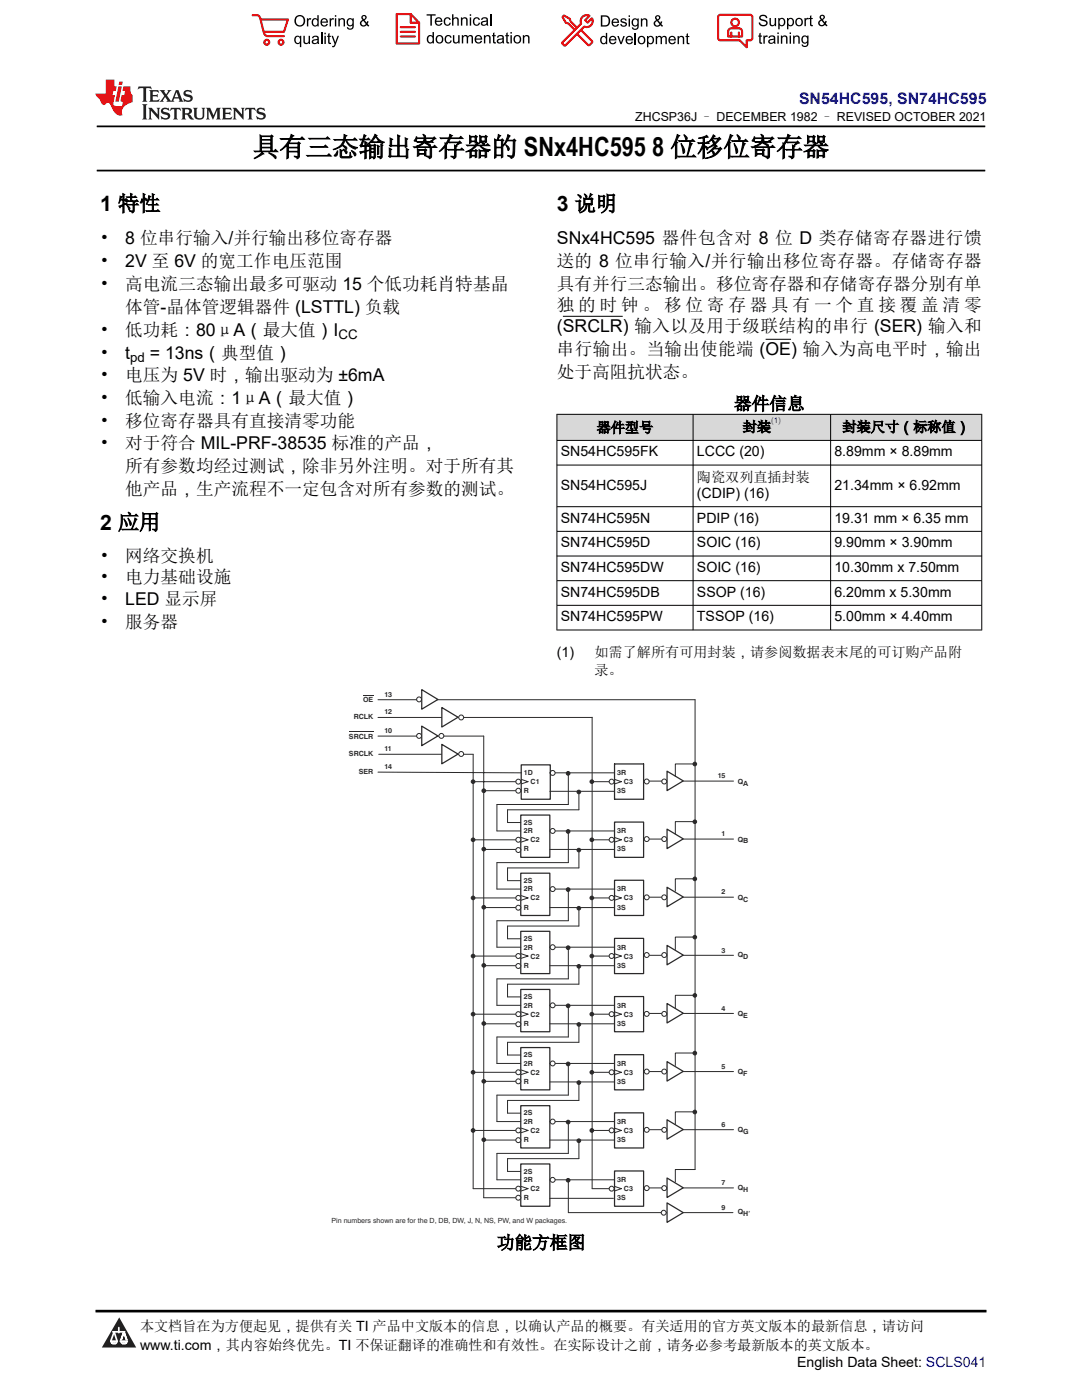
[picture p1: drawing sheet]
<svg xmlns="http://www.w3.org/2000/svg" width="216mm" height="279mm" viewBox="0 0 216 279" stroke-linecap="round" stroke-linejoin="round" font-family="sans-serif">
<defs><g id="words">
<text font-size="5.3" x="50.4" y="31.2">具有三态输出寄存器的 SNx4HC595 8 位移位寄存器</text>
<g font-size="4.2">
<text x="20" y="42.1">1 特性</text>
<text x="111.1" y="42.1">3 说明</text>
<text x="20" y="105.7">2 应用</text>
</g>
<g font-size="3.5">
<text x="20" y="48.6">•</text>
<text x="20" y="53.2">•</text>
<text x="25" y="48.6">8 位串行输入/并行输出移位寄存器</text>
<text x="25" y="53.2">2V 至 6V 的宽工作电压范围</text>
<text x="111.1" y="48.6">SNx4HC595 器件包含对 8 位 D 类存储寄存器进行馈</text>
<text x="111.1" y="53.2">送的 8 位串行输入/并行输出移位寄存器。存储寄存器</text>
<text x="20" y="57.8">•</text>
<text x="25" y="57.8">高电流三态输出最多可驱动 15 个低功耗肖特基晶</text>
<text x="111.1" y="57.8">具有并行三态输出。移位寄存器和存储寄存器分别有单</text>
<text x="25" y="62.4">体管-晶体管逻辑器件 (LSTTL) 负载</text>
<text x="111.1" y="62">独 的 时 钟 。 移 位 寄 存 器 具 有 一 个 直 接 覆 盖 清 零</text>
<text x="20" y="67">•</text>
<text x="20" y="71.5">•</text>
<text x="25" y="67">低功耗：80μA（最大值）I</text>
<text x="25" y="71.5">t</text>
<text x="29.9" y="71.5">= 13ns（典型值）</text>
<text x="111.1" y="70.8">串行输出。当输出使能端 (OE) 输入为高电平时，输出</text>
<text x="111.1" y="66.3">(SRCLR) 输入以及用于级联结构的串行 (SER) 输入和</text>
<text x="20" y="76.1">•</text>
<text x="25" y="76.1">电压为 5V 时，输出驱动为 ±6mA</text>
<text x="111.1" y="75.4">处于高阻抗状态。</text>
<text x="20" y="80.7">•</text>
<text x="25" y="80.7">低输入电流：1μA（最大值）</text>
<text x="146.5" y="81.8">器件信息</text>
<text x="20" y="85.3">•</text>
<text x="20" y="89.5">•</text>
<text x="25" y="85.3">移位寄存器具有直接清零功能</text>
<text x="25" y="89.5">对于符合 MIL-PRF-38535 标准的产品，</text>
<text x="25" y="94.1">所有参数均经过测试，除非另外注明。对于所有其</text>
<text x="25" y="98.7">他产品，生产流程不一定包含对所有参数的测试。</text>
<text x="20" y="112.2">•</text>
<text x="25" y="112.2">网络交换机</text>
<text x="20" y="116.4">•</text>
<text x="25" y="116.4">电力基础设施</text>
<text x="20" y="120.7">•</text>
<text x="20" y="125.3">•</text>
<text x="25" y="120.7">LED 显示屏</text>
<text x="25" y="125.3">服务器</text>
<text x="99.1" y="249.2">功能方框图</text>
</g>
<text font-size="3.2" fill="#00f" x="159.4" y="20.8">SN54HC595, SN74HC595</text>
<g font-size="2.8">
<text x="119.1" y="86.3">器件型号</text>
<text x="148.2" y="86.2">封装</text>
<text x="168.1" y="86.2">封装尺寸（标称值）</text>
<text x="111.9" y="91.1">SN54HC595FK</text>
<text x="139.1" y="91.1">LCCC (20)</text>
<text x="166.5" y="91.1">8.89mm × 8.89mm</text>
<text x="111.9" y="97.7">SN54HC595J</text>
<text x="139.1" y="96.3">陶瓷双列直插封装</text>
<text x="139.1" y="99.4">(CDIP) (16)</text>
<text x="166.5" y="97.7">21.34mm × 6.92mm</text>
<text x="111.9" y="104.3">SN74HC595N</text>
<text x="139.1" y="104.3">PDIP (16)</text>
<text x="166.5" y="104.3">19.31 mm × 6.35 mm</text>
<text x="111.9" y="109.2">SN74HC595D</text>
<text x="139.1" y="109.2">SOIC (16)</text>
<text x="166.5" y="109.2">9.90mm × 3.90mm</text>
<text x="111.9" y="114.2">SN74HC595DW</text>
<text x="111.9" y="119.1">SN74HC595DB</text>
<text x="139.1" y="114.2">SOIC (16)</text>
<text x="139.1" y="119.1">SSOP (16)</text>
<text x="166.5" y="114.2">10.30mm x 7.50mm</text>
<text x="166.5" y="119.1">6.20mm x 5.30mm</text>
<text x="111.9" y="124">SN74HC595PW</text>
<text x="139.1" y="124">TSSOP (16)</text>
<text x="166.5" y="124">5.00mm × 4.40mm</text>
<text x="111.1" y="131.1">(1)</text>
<text x="118.6" y="131.1">如需了解所有可用封装，请参阅数据表末尾的可订购产品附</text>
<text x="118.6" y="134.8">录。</text>
<text x="27.9" y="265.7">本文档旨在为方便起见，提供有关 TI 产品中文版本的信息，以确认产品的概要。有关适用的官方英文版本的最新信息，请访问</text>
<text x="27.9" y="269.4">www.ti.com，其内容始终优先。TI 不保证翻译的准确性和有效性。在实际设计之前，请务必参考最新版本的英文版本。</text>
<text x="159" y="272.8">English Data Sheet: SCLS041</text>
</g>
<g font-size="2.6">
<text x="67.5" y="67.7">CC</text>
<text x="26" y="72.3">pd</text>
</g>
<text font-size="2.5" x="126.8" y="24.2">ZHCSP36J – DECEMBER 1982 – REVISED OCTOBER 2021</text>
<text font-size="1.6" fill="#00f" x="153.9" y="84.5">(1)</text>
<g font-size="1.4" fill="#2b292a">
<text x="70.6" y="143.5">RCLK</text>
<text x="72.5" y="140.2">OE</text>
<text x="76.7" y="139.1">13</text>
<text x="76.7" y="142.6">12</text>
<text x="69.6" y="147.4">SRCLR</text>
<text x="76.7" y="146.3">10</text>
<text x="76.7" y="149.9">11</text>
<text x="69.6" y="150.9">SRCLK</text>
<text x="71.6" y="154.5">SER</text>
<text x="76.7" y="153.5">14</text>
<text x="104.5" y="154.7">1D</text>
<text x="123.1" y="154.7">3R</text>
<text x="143.2" y="155.3">15</text>
<text x="104.5" y="158.3">R</text>
<text x="105.9" y="156.5">C1</text>
<text x="123.1" y="158.3">3S</text>
<text x="124.5" y="156.5">C3</text>
<text x="147.2" y="156.4">QA</text>
<text x="104.5" y="166.3">2R</text>
<text x="104.5" y="164.6">2S</text>
<text x="123.1" y="166.3">3R</text>
<text x="144" y="166.9">1</text>
<text x="147.2" y="168">QB</text>
<text x="104.5" y="169.9">R</text>
<text x="105.9" y="168.1">C2</text>
<text x="123.1" y="169.9">3S</text>
<text x="124.5" y="168.1">C3</text>
<text x="104.5" y="177.9">2R</text>
<text x="104.5" y="176.2">2S</text>
<text x="105.9" y="179.7">C2</text>
<text x="123.1" y="177.9">3R</text>
<text x="124.5" y="179.7">C3</text>
<text x="144" y="178.5">2</text>
<text x="147.2" y="179.7">QC</text>
<text x="104.5" y="181.5">R</text>
<text x="123.1" y="181.5">3S</text>
<text x="104.5" y="189.5">2R</text>
<text x="104.5" y="187.8">2S</text>
<text x="105.9" y="191.3">C2</text>
<text x="123.1" y="189.5">3R</text>
<text x="124.5" y="191.3">C3</text>
<text x="144" y="190.1">3</text>
<text x="147.2" y="191.1">QD</text>
<text x="104.5" y="193.1">R</text>
<text x="123.1" y="193.1">3S</text>
<text x="104.5" y="201.1">2R</text>
<text x="104.5" y="199.4">2S</text>
<text x="105.9" y="202.9">C2</text>
<text x="123.1" y="201.1">3R</text>
<text x="124.5" y="202.9">C3</text>
<text x="144" y="201.7">4</text>
<text x="147.2" y="202.8">QE</text>
<text x="104.5" y="204.7">R</text>
<text x="123.1" y="204.7">3S</text>
<text x="104.5" y="212.7">2R</text>
<text x="104.5" y="211">2S</text>
<text x="105.9" y="214.5">C2</text>
<text x="123.1" y="212.7">3R</text>
<text x="124.5" y="214.5">C3</text>
<text x="144" y="213.3">5</text>
<text x="147.2" y="214.3">QF</text>
<text x="104.5" y="216.3">R</text>
<text x="123.1" y="216.3">3S</text>
<text x="104.5" y="224.3">2R</text>
<text x="104.5" y="227.9">R</text>
<text x="104.5" y="222.6">2S</text>
<text x="105.9" y="226.1">C2</text>
<text x="123.1" y="224.3">3R</text>
<text x="123.1" y="227.9">3S</text>
<text x="124.5" y="226.1">C3</text>
<text x="144" y="224.9">6</text>
<text x="147.2" y="226">QG</text>
<text x="104.5" y="235.9">2R</text>
<text x="104.5" y="239.5">R</text>
<text x="104.5" y="234.2">2S</text>
<text x="105.9" y="237.7">C2</text>
<text x="123.1" y="235.9">3R</text>
<text x="123.1" y="239.5">3S</text>
<text x="124.5" y="237.7">C3</text>
<text x="144" y="236.5">7</text>
<text x="147.2" y="237.6">QH</text>
<text x="66.2" y="244">Pin numbers shown are for the D, DB, DW, J, N, NS, PW, and W packages.</text>
<text x="144" y="241.5">9</text>
<text x="147.2" y="242.3">QH′</text>
</g>
</g></defs>
<path d="M19.3 25.2h177.3M19.3 34h177.3" fill="none" stroke="#000" stroke-width=".35"/>
<path d="M112.3 63.1h12M152.8 67.7h5" fill="none" stroke="#000" stroke-width=".2"/>
<g fill="#d8d8d8">
<path d="M111.1 82.7h84.8v5.2h-84.8z" fill-rule="evenodd"/>
<path d="M111.2 82.8h27v5h-27z" fill-rule="evenodd"/>
<path d="M138.4 82.8h27.3v5h-27.3z" fill-rule="evenodd"/>
<path d="M165.8 82.8h30v5h-30z" fill-rule="evenodd"/>
</g>
<g fill="none" stroke="#000" stroke-width=".2">
<path d="M111.1 82.7h84.9M111.1 87.9h84.9M111.1 92.8h84.9M111.1 82.6v43.2M138.3 82.6v43.2M165.7 82.6v43.2M195.9 82.6v43.2M111.1 101.1h84.9M111.1 106h84.9M111.1 111h84.9M111.1 115.9h84.9M111.1 120.8h84.9"/>
<path d="M111.1 125.7h84.9"/>
</g>
<path d="M75.4 139.6h63.3M109.7 154.2h12.9" fill="none" stroke="#2b292a" stroke-width=".2"/>
<path d="M84.2 137.6l3.2 2-3.2 1.9z" fill="#fff"/>
<path d="M84.2 137.6l3.2 2-3.2 1.9z" fill="none" stroke="#2b292a" stroke-width=".25"/>
<circle cx="83.6" cy="139.6" r=".49" fill="#fff"/>
<g fill="none" stroke="#2b292a" stroke-width=".2">
<path d="M75.4 143.2h42.8"/>
<circle cx="83.6" cy="139.6" r=".49"/>
</g>
<path d="M88.2 141.2l3.2 1.9-3.2 2z" fill="#fff"/>
<path d="M88.2 141.2l3.2 1.9-3.2 2z" fill="none" stroke="#2b292a" stroke-width=".25"/>
<circle cx="110.3" cy="154.3" r=".49" fill="#fff"/>
<g fill="none" stroke="#2b292a" stroke-width=".2">
<path d="M75.4 146.9h21.1"/>
<circle cx="110.3" cy="154.3" r=".49"/>
</g>
<path d="M84.2 144.9l3.2 2-3.2 1.9z" fill="#fff"/>
<path d="M84.2 144.9l3.2 2-3.2 1.9z" fill="none" stroke="#2b292a" stroke-width=".25"/>
<circle cx="83.6" cy="146.9" r=".49" fill="#fff"/>
<g fill="none" stroke="#2b292a" stroke-width=".2">
<path d="M75.6 150.5h18.8"/>
<circle cx="83.6" cy="146.9" r=".49"/>
</g>
<path d="M88.2 148.6l3.2 1.9-3.2 1.9z" fill="#fff"/>
<path d="M88.2 148.6l3.2 1.9-3.2 1.9zM104 152.6h5.8v6.9h-5.8zM122.6 152.5h5.8v7h-5.8z" fill="none" stroke="#2b292a" stroke-width=".25"/>
<g fill="none" stroke="#2b292a" stroke-width=".2">
<path d="M138.7 139.6v93.8M75.4 154.1l28.6 .1M94.4 156h9.5M94.4 150.5v86.7M96.5 157.8h7.5M96.5 146.9v92.1M104 155.5l1.4 .5-1.4 .5M109.7 157.9h12.9M113.4 154.2v6.4M115.5 158.4v3.2M118.2 156h4.4M118.2 143.1v94.1"/>
<path d="M122.6 155.5l1.4 .5-1.4 .5"/>
</g>
<circle cx="113.4" cy="154.3" r=".37" fill="#2b292a"/>
<circle cx="113.4" cy="154.3" r=".37" fill="none" stroke="#2b292a" stroke-width=".2"/>
<circle cx="115.5" cy="158.1" r=".37" fill="#2b292a"/>
<g fill="none" stroke="#2b292a" stroke-width=".2">
<path d="M94.4 167.6h9.5M96.5 169.5h7.4M99.2 165.8h4.7M99.2 160.6h14.2M101.3 161.6h14.2M104 167.1l1.4 .5-1.4 .5M109.7 165.8h12.9M109.7 169.5h12.9M113.4 165.8v6.4M115.5 170v3.2M118.2 167.6h4.4M122.6 167.1l1.4 .5-1.4 .5"/>
<circle cx="115.5" cy="158.1" r=".37"/>
</g>
<path d="M122.6 164.1h5.8v7h-5.8z" fill="none" stroke="#2b292a" stroke-width=".25"/>
<circle cx="113.4" cy="165.9" r=".37" fill="#2b292a"/>
<circle cx="113.4" cy="165.9" r=".37" fill="none" stroke="#2b292a" stroke-width=".2"/>
<circle cx="115.5" cy="169.7" r=".37" fill="#2b292a"/>
<g fill="none" stroke="#2b292a" stroke-width=".2">
<path d="M99.2 160.6v5.2M101.3 161.6v2.6"/>
<circle cx="115.5" cy="169.7" r=".37"/>
</g>
<path d="M103.9 162.7h5.8v8.4h-5.8z" fill="none" stroke="#2b292a" stroke-width=".25"/>
<circle cx="94.4" cy="156" r=".37" fill="#2b292a"/>
<circle cx="94.4" cy="156" r=".37" fill="none" stroke="#2b292a" stroke-width=".2"/>
<circle cx="96.5" cy="157.8" r=".37" fill="#2b292a"/>
<circle cx="96.5" cy="157.8" r=".37" fill="none" stroke="#2b292a" stroke-width=".2"/>
<circle cx="118.1" cy="156" r=".37" fill="#2b292a"/>
<circle cx="118.1" cy="156" r=".37" fill="none" stroke="#2b292a" stroke-width=".2"/>
<circle cx="118.1" cy="167.6" r=".37" fill="#2b292a"/>
<g fill="none" stroke="#2b292a" stroke-width=".2">
<path d="M101.3 164.2h2.6"/>
<circle cx="118.1" cy="167.6" r=".37"/>
</g>
<circle cx="94.4" cy="167.6" r=".37" fill="#2b292a"/>
<circle cx="94.4" cy="167.6" r=".37" fill="none" stroke="#2b292a" stroke-width=".2"/>
<circle cx="96.5" cy="169.5" r=".37" fill="#2b292a"/>
<g fill="none" stroke="#2b292a" stroke-width=".2">
<path d="M128.4 155.9h18"/>
<circle cx="96.5" cy="169.5" r=".37"/>
</g>
<path d="M133.1 153.9l3.2 1.9-3.2 2z" fill="#fff"/>
<path d="M133.1 153.9l3.2 1.9-3.2 2z" fill="none" stroke="#2b292a" stroke-width=".25"/>
<path d="M128.4 167.5h18" fill="none" stroke="#2b292a" stroke-width=".2"/>
<path d="M133.1 165.5l3.2 1.9-3.2 2z" fill="#fff"/>
<path d="M133.1 165.5l3.2 1.9-3.2 2z" fill="none" stroke="#2b292a" stroke-width=".25"/>
<circle cx="110.3" cy="165.8" r=".49" fill="#fff"/>
<g fill="none" stroke="#2b292a" stroke-width=".2">
<path d="M94.4 179.2h9.5M99.2 177.4h4.7M99.2 172.2h14.2M101.3 173.2h14.2M104 178.7l1.4 .5-1.4 .5M109.7 177.4h12.9M113.4 177.4v6.4M118.2 179.2h4.4M122.6 178.7l1.4 .5-1.4 .5M96.5 181.1h7.4M109.7 181.1h12.9M115.5 181.6v3.2"/>
<circle cx="110.3" cy="165.8" r=".49"/>
</g>
<path d="M122.6 175.7h5.8v7h-5.8z" fill="none" stroke="#2b292a" stroke-width=".25"/>
<circle cx="113.4" cy="177.5" r=".37" fill="#2b292a"/>
<circle cx="113.4" cy="177.5" r=".37" fill="none" stroke="#2b292a" stroke-width=".2"/>
<circle cx="115.5" cy="181.3" r=".37" fill="#2b292a"/>
<g fill="none" stroke="#2b292a" stroke-width=".2">
<path d="M99.2 172.2v5.2M101.3 173.2v2.6"/>
<circle cx="115.5" cy="181.3" r=".37"/>
</g>
<path d="M103.9 174.3h5.8v8.4h-5.8z" fill="none" stroke="#2b292a" stroke-width=".25"/>
<circle cx="118.1" cy="179.2" r=".37" fill="#2b292a"/>
<g fill="none" stroke="#2b292a" stroke-width=".2">
<path d="M101.3 175.8h2.6"/>
<circle cx="118.1" cy="179.2" r=".37"/>
</g>
<circle cx="94.4" cy="179.2" r=".37" fill="#2b292a"/>
<circle cx="94.4" cy="179.2" r=".37" fill="none" stroke="#2b292a" stroke-width=".2"/>
<circle cx="96.5" cy="181.1" r=".37" fill="#2b292a"/>
<g fill="none" stroke="#2b292a" stroke-width=".2">
<path d="M128.4 179.1h18"/>
<circle cx="96.5" cy="181.1" r=".37"/>
</g>
<path d="M133.1 177.1l3.2 1.9-3.2 2z" fill="#fff"/>
<path d="M133.1 177.1l3.2 1.9-3.2 2z" fill="none" stroke="#2b292a" stroke-width=".25"/>
<circle cx="110.3" cy="177.4" r=".49" fill="#fff"/>
<g fill="none" stroke="#2b292a" stroke-width=".2">
<path d="M94.4 190.8h9.5M96.5 192.7h7.4M99.2 189h4.7M99.2 183.8h14.2M101.3 184.8h14.2M104 190.3l1.4 .5-1.4 .5M109.7 189h12.9M109.7 192.7h12.9M113.4 189v6.4M115.5 193.2v3.2M118.2 190.8h4.4M122.6 190.3l1.4 .5-1.4 .5"/>
<circle cx="110.3" cy="177.4" r=".49"/>
</g>
<path d="M122.6 187.3h5.8v7h-5.8z" fill="none" stroke="#2b292a" stroke-width=".25"/>
<circle cx="113.4" cy="189.1" r=".37" fill="#2b292a"/>
<circle cx="113.4" cy="189.1" r=".37" fill="none" stroke="#2b292a" stroke-width=".2"/>
<circle cx="115.5" cy="192.9" r=".37" fill="#2b292a"/>
<g fill="none" stroke="#2b292a" stroke-width=".2">
<path d="M99.2 183.8v5.2M101.3 184.8v2.6"/>
<circle cx="115.5" cy="192.9" r=".37"/>
</g>
<path d="M103.9 185.9h5.8v8.4h-5.8z" fill="none" stroke="#2b292a" stroke-width=".25"/>
<circle cx="118.1" cy="190.8" r=".37" fill="#2b292a"/>
<g fill="none" stroke="#2b292a" stroke-width=".2">
<path d="M101.3 187.4h2.6"/>
<circle cx="118.1" cy="190.8" r=".37"/>
</g>
<circle cx="94.4" cy="190.8" r=".37" fill="#2b292a"/>
<circle cx="94.4" cy="190.8" r=".37" fill="none" stroke="#2b292a" stroke-width=".2"/>
<circle cx="96.5" cy="192.7" r=".37" fill="#2b292a"/>
<g fill="none" stroke="#2b292a" stroke-width=".2">
<path d="M128.4 190.7h18"/>
<circle cx="96.5" cy="192.7" r=".37"/>
</g>
<path d="M133.1 188.7l3.2 1.9-3.2 2z" fill="#fff"/>
<path d="M133.1 188.7l3.2 1.9-3.2 2z" fill="none" stroke="#2b292a" stroke-width=".25"/>
<circle cx="110.3" cy="189" r=".49" fill="#fff"/>
<g fill="none" stroke="#2b292a" stroke-width=".2">
<path d="M99.2 195.4h14.2M101.3 196.4h14.2M94.4 202.4h9.5M96.5 204.3h7.4M99.2 200.6h4.7M104 201.9l1.4 .5-1.4 .5M109.7 200.6h12.9M109.7 204.3h12.9M113.4 200.6v6.4M115.5 204.8v3.2M118.2 202.4h4.4M122.6 201.9l1.4 .5-1.4 .5"/>
<circle cx="110.3" cy="189" r=".49"/>
</g>
<path d="M122.6 198.9h5.8v7h-5.8z" fill="none" stroke="#2b292a" stroke-width=".25"/>
<circle cx="113.4" cy="200.7" r=".37" fill="#2b292a"/>
<circle cx="113.4" cy="200.7" r=".37" fill="none" stroke="#2b292a" stroke-width=".2"/>
<circle cx="115.5" cy="204.5" r=".37" fill="#2b292a"/>
<g fill="none" stroke="#2b292a" stroke-width=".2">
<path d="M99.2 195.4v5.2M101.3 196.4v2.6"/>
<circle cx="115.5" cy="204.5" r=".37"/>
</g>
<path d="M103.9 197.5h5.8v8.4h-5.8z" fill="none" stroke="#2b292a" stroke-width=".25"/>
<circle cx="118.1" cy="202.4" r=".37" fill="#2b292a"/>
<g fill="none" stroke="#2b292a" stroke-width=".2">
<path d="M101.3 199h2.6"/>
<circle cx="118.1" cy="202.4" r=".37"/>
</g>
<circle cx="94.4" cy="202.4" r=".37" fill="#2b292a"/>
<circle cx="94.4" cy="202.4" r=".37" fill="none" stroke="#2b292a" stroke-width=".2"/>
<circle cx="96.5" cy="204.3" r=".37" fill="#2b292a"/>
<g fill="none" stroke="#2b292a" stroke-width=".2">
<path d="M128.4 202.3h18"/>
<circle cx="96.5" cy="204.3" r=".37"/>
</g>
<path d="M133.1 200.3l3.2 1.9-3.2 2z" fill="#fff"/>
<path d="M133.1 200.3l3.2 1.9-3.2 2z" fill="none" stroke="#2b292a" stroke-width=".25"/>
<circle cx="110.3" cy="200.6" r=".49" fill="#fff"/>
<g fill="none" stroke="#2b292a" stroke-width=".2">
<path d="M94.4 214h9.5M96.5 215.8h7.4M99.2 212.2h4.7M99.2 207h14.2M101.3 208h14.2M104 213.5l1.4 .5-1.4 .5M109.7 212.2h12.9M109.7 215.9h12.9M113.4 212.2v6.4M115.5 216.4v3.2M118.2 214h4.4M122.6 213.5l1.4 .5-1.4 .5"/>
<circle cx="110.3" cy="200.6" r=".49"/>
</g>
<path d="M122.6 210.5h5.8v7h-5.8z" fill="none" stroke="#2b292a" stroke-width=".25"/>
<circle cx="113.4" cy="212.3" r=".37" fill="#2b292a"/>
<circle cx="113.4" cy="212.3" r=".37" fill="none" stroke="#2b292a" stroke-width=".2"/>
<circle cx="115.5" cy="216.1" r=".37" fill="#2b292a"/>
<g fill="none" stroke="#2b292a" stroke-width=".2">
<path d="M99.2 207v5.2M101.3 208v2.6"/>
<circle cx="115.5" cy="216.1" r=".37"/>
</g>
<path d="M103.9 209.1h5.8v8.4h-5.8z" fill="none" stroke="#2b292a" stroke-width=".25"/>
<circle cx="118.1" cy="214" r=".37" fill="#2b292a"/>
<g fill="none" stroke="#2b292a" stroke-width=".2">
<path d="M101.3 210.6h2.6"/>
<circle cx="118.1" cy="214" r=".37"/>
</g>
<circle cx="94.4" cy="214" r=".37" fill="#2b292a"/>
<circle cx="94.4" cy="214" r=".37" fill="none" stroke="#2b292a" stroke-width=".2"/>
<circle cx="96.5" cy="215.8" r=".37" fill="#2b292a"/>
<g fill="none" stroke="#2b292a" stroke-width=".2">
<path d="M128.4 213.9h18"/>
<circle cx="96.5" cy="215.8" r=".37"/>
</g>
<path d="M133.1 211.9l3.2 1.9-3.2 2z" fill="#fff"/>
<path d="M133.1 211.9l3.2 1.9-3.2 2z" fill="none" stroke="#2b292a" stroke-width=".25"/>
<circle cx="110.3" cy="212.2" r=".49" fill="#fff"/>
<g fill="none" stroke="#2b292a" stroke-width=".2">
<path d="M99.2 218.6h14.2M101.3 219.6h14.2M94.4 225.6h9.5M96.5 227.5h7.4M99.2 223.8h4.7M104 225.1l1.4 .5-1.4 .5M109.7 223.8h12.9M109.7 227.5h12.9M113.4 223.8v6.4M115.5 228v3.2M118.2 225.6h4.4M122.6 225.1l1.4 .5-1.4 .5"/>
<circle cx="110.3" cy="212.2" r=".49"/>
</g>
<path d="M122.6 222.1h5.8v7h-5.8z" fill="none" stroke="#2b292a" stroke-width=".25"/>
<circle cx="113.4" cy="223.9" r=".37" fill="#2b292a"/>
<circle cx="113.4" cy="223.9" r=".37" fill="none" stroke="#2b292a" stroke-width=".2"/>
<circle cx="115.5" cy="227.7" r=".37" fill="#2b292a"/>
<g fill="none" stroke="#2b292a" stroke-width=".2">
<path d="M99.2 218.6v5.2M101.3 219.6v2.6"/>
<circle cx="115.5" cy="227.7" r=".37"/>
</g>
<path d="M103.9 220.7h5.8v8.4h-5.8z" fill="none" stroke="#2b292a" stroke-width=".25"/>
<circle cx="118.1" cy="225.6" r=".37" fill="#2b292a"/>
<g fill="none" stroke="#2b292a" stroke-width=".2">
<path d="M101.3 222.2h2.6"/>
<circle cx="118.1" cy="225.6" r=".37"/>
</g>
<circle cx="94.4" cy="225.6" r=".37" fill="#2b292a"/>
<circle cx="94.4" cy="225.6" r=".37" fill="none" stroke="#2b292a" stroke-width=".2"/>
<circle cx="96.5" cy="227.5" r=".37" fill="#2b292a"/>
<g fill="none" stroke="#2b292a" stroke-width=".2">
<path d="M128.4 225.5h18"/>
<circle cx="96.5" cy="227.5" r=".37"/>
</g>
<path d="M133.1 223.5l3.2 1.9-3.2 2z" fill="#fff"/>
<path d="M133.1 223.5l3.2 1.9-3.2 2z" fill="none" stroke="#2b292a" stroke-width=".25"/>
<circle cx="110.3" cy="223.8" r=".49" fill="#fff"/>
<g fill="none" stroke="#2b292a" stroke-width=".2">
<path d="M94.4 237.2h9.5M96.5 239h7.4M99.2 235.5h4.7M99.2 230.2h14.2M101.3 231.2h14.2M104 236.8l1.4 .4-1.4 .5M109.7 235.5h12.9M109.7 239.2h12.7M113.4 235.5v6.5M118.2 237.2h4.4M122.6 236.8l1.4 .4-1.4 .5"/>
<circle cx="110.3" cy="223.8" r=".49"/>
</g>
<path d="M122.6 233.7h5.8v7h-5.8z" fill="none" stroke="#2b292a" stroke-width=".25"/>
<circle cx="113.4" cy="235.5" r=".37" fill="#2b292a"/>
<g fill="none" stroke="#2b292a" stroke-width=".2">
<path d="M99.2 230.2v5.3M101.3 231.2v2.6h2.6M128.4 237.1h18"/>
<circle cx="113.4" cy="235.5" r=".37"/>
</g>
<path d="M103.9 232.3h5.8v8.4h-5.8z" fill="none" stroke="#2b292a" stroke-width=".25"/>
<path d="M133.1 235.1l3.2 1.9-3.2 2z" fill="#fff"/>
<path d="M133.1 235.1l3.2 1.9-3.2 2z" fill="none" stroke="#2b292a" stroke-width=".25"/>
<circle cx="110.3" cy="235.5" r=".49" fill="#fff"/>
<g fill="none" stroke="#2b292a" stroke-width=".2">
<path d="M113.4 242h32.9"/>
<circle cx="110.3" cy="235.5" r=".49"/>
</g>
<path d="M133.1 240.1l3.2 1.9-3.2 1.9z" fill="#fff"/>
<path d="M133.1 240.1l3.2 1.9-3.2 1.9z" fill="none" stroke="#2b292a" stroke-width=".25"/>
<circle cx="132.4" cy="242" r=".49" fill="#fff"/>
<g fill="none" stroke="#2b292a" stroke-width=".2">
<path d="M72.5 138.8h2M69.6 146h4.9M138.7 152.5h-3.9v2.4"/>
<circle cx="132.4" cy="242" r=".49"/>
</g>
<circle cx="138.6" cy="152.5" r=".36" fill="#2b292a"/>
<g fill="none" stroke="#2b292a" stroke-width=".2">
<path d="M138.7 164h-3.9v2.5"/>
<circle cx="138.6" cy="152.5" r=".36"/>
</g>
<circle cx="138.6" cy="164" r=".36" fill="#2b292a"/>
<g fill="none" stroke="#2b292a" stroke-width=".2">
<path d="M138.7 175.4h-3.9v2.5"/>
<circle cx="138.6" cy="164" r=".36"/>
</g>
<circle cx="138.6" cy="175.4" r=".36" fill="#2b292a"/>
<g fill="none" stroke="#2b292a" stroke-width=".2">
<path d="M138.7 187h-3.9v2.5"/>
<circle cx="138.6" cy="175.4" r=".36"/>
</g>
<circle cx="138.6" cy="187" r=".36" fill="#2b292a"/>
<g fill="none" stroke="#2b292a" stroke-width=".2">
<path d="M138.7 198.6h-3.9v2.5"/>
<circle cx="138.6" cy="187" r=".36"/>
</g>
<circle cx="138.6" cy="198.7" r=".36" fill="#2b292a"/>
<g fill="none" stroke="#2b292a" stroke-width=".2">
<path d="M138.7 210.2h-3.9v2.4"/>
<circle cx="138.6" cy="198.7" r=".36"/>
</g>
<circle cx="138.6" cy="210.2" r=".36" fill="#2b292a"/>
<g fill="none" stroke="#2b292a" stroke-width=".2">
<path d="M138.7 221.9h-3.9v2.5"/>
<circle cx="138.6" cy="210.2" r=".36"/>
</g>
<circle cx="138.6" cy="221.9" r=".36" fill="#2b292a"/>
<g fill="none" stroke="#2b292a" stroke-width=".2">
<path d="M138.7 233.4h-3.9v2.5"/>
<circle cx="138.6" cy="221.9" r=".36"/>
</g>
<circle cx="88.1" cy="146.9" r=".49" fill="#fff"/>
<circle cx="88.1" cy="146.9" r=".49" fill="none" stroke="#2b292a" stroke-width=".2"/>
<circle cx="92" cy="150.5" r=".49" fill="#fff"/>
<circle cx="92" cy="150.5" r=".49" fill="none" stroke="#2b292a" stroke-width=".2"/>
<circle cx="92" cy="143.2" r=".49" fill="#fff"/>
<circle cx="92" cy="143.2" r=".49" fill="none" stroke="#2b292a" stroke-width=".2"/>
<circle cx="103.4" cy="156" r=".49" fill="#fff"/>
<circle cx="103.4" cy="156" r=".49" fill="none" stroke="#2b292a" stroke-width=".2"/>
<circle cx="103.4" cy="157.8" r=".49" fill="#fff"/>
<circle cx="103.4" cy="157.8" r=".49" fill="none" stroke="#2b292a" stroke-width=".2"/>
<circle cx="103.4" cy="167.6" r=".49" fill="#fff"/>
<circle cx="103.4" cy="167.6" r=".49" fill="none" stroke="#2b292a" stroke-width=".2"/>
<circle cx="103.4" cy="169.6" r=".49" fill="#fff"/>
<circle cx="103.4" cy="169.6" r=".49" fill="none" stroke="#2b292a" stroke-width=".2"/>
<circle cx="103.4" cy="179.2" r=".49" fill="#fff"/>
<circle cx="103.4" cy="179.2" r=".49" fill="none" stroke="#2b292a" stroke-width=".2"/>
<circle cx="103.4" cy="181.2" r=".49" fill="#fff"/>
<circle cx="103.4" cy="181.2" r=".49" fill="none" stroke="#2b292a" stroke-width=".2"/>
<circle cx="103.4" cy="190.8" r=".49" fill="#fff"/>
<circle cx="103.4" cy="190.8" r=".49" fill="none" stroke="#2b292a" stroke-width=".2"/>
<circle cx="103.4" cy="192.8" r=".49" fill="#fff"/>
<circle cx="103.4" cy="192.8" r=".49" fill="none" stroke="#2b292a" stroke-width=".2"/>
<circle cx="103.4" cy="202.4" r=".49" fill="#fff"/>
<circle cx="103.4" cy="202.4" r=".49" fill="none" stroke="#2b292a" stroke-width=".2"/>
<circle cx="103.4" cy="204.4" r=".49" fill="#fff"/>
<circle cx="103.4" cy="204.4" r=".49" fill="none" stroke="#2b292a" stroke-width=".2"/>
<circle cx="103.4" cy="214" r=".49" fill="#fff"/>
<circle cx="103.4" cy="214" r=".49" fill="none" stroke="#2b292a" stroke-width=".2"/>
<circle cx="103.4" cy="215.8" r=".49" fill="#fff"/>
<circle cx="103.4" cy="215.8" r=".49" fill="none" stroke="#2b292a" stroke-width=".2"/>
<circle cx="103.4" cy="225.6" r=".49" fill="#fff"/>
<circle cx="103.4" cy="225.6" r=".49" fill="none" stroke="#2b292a" stroke-width=".2"/>
<circle cx="103.4" cy="227.5" r=".49" fill="#fff"/>
<circle cx="103.4" cy="227.5" r=".49" fill="none" stroke="#2b292a" stroke-width=".2"/>
<circle cx="103.4" cy="237.2" r=".49" fill="#fff"/>
<circle cx="103.4" cy="237.2" r=".49" fill="none" stroke="#2b292a" stroke-width=".2"/>
<circle cx="103.4" cy="239" r=".49" fill="#fff"/>
<circle cx="103.4" cy="239" r=".49" fill="none" stroke="#2b292a" stroke-width=".2"/>
<circle cx="122" cy="156" r=".49" fill="#fff"/>
<circle cx="122" cy="156" r=".49" fill="none" stroke="#2b292a" stroke-width=".2"/>
<circle cx="129" cy="156" r=".49" fill="#fff"/>
<circle cx="129" cy="156" r=".49" fill="none" stroke="#2b292a" stroke-width=".2"/>
<circle cx="132.5" cy="156" r=".49" fill="#fff"/>
<circle cx="132.5" cy="156" r=".49" fill="none" stroke="#2b292a" stroke-width=".2"/>
<circle cx="122" cy="167.6" r=".49" fill="#fff"/>
<circle cx="122" cy="167.6" r=".49" fill="none" stroke="#2b292a" stroke-width=".2"/>
<circle cx="129" cy="167.5" r=".49" fill="#fff"/>
<circle cx="129" cy="167.5" r=".49" fill="none" stroke="#2b292a" stroke-width=".2"/>
<circle cx="132.5" cy="167.5" r=".49" fill="#fff"/>
<circle cx="132.5" cy="167.5" r=".49" fill="none" stroke="#2b292a" stroke-width=".2"/>
<circle cx="122" cy="179.2" r=".49" fill="#fff"/>
<circle cx="122" cy="179.2" r=".49" fill="none" stroke="#2b292a" stroke-width=".2"/>
<circle cx="129" cy="179.1" r=".49" fill="#fff"/>
<circle cx="129" cy="179.1" r=".49" fill="none" stroke="#2b292a" stroke-width=".2"/>
<circle cx="132.5" cy="179.1" r=".49" fill="#fff"/>
<circle cx="132.5" cy="179.1" r=".49" fill="none" stroke="#2b292a" stroke-width=".2"/>
<circle cx="122" cy="190.8" r=".49" fill="#fff"/>
<circle cx="122" cy="190.8" r=".49" fill="none" stroke="#2b292a" stroke-width=".2"/>
<circle cx="129" cy="190.6" r=".49" fill="#fff"/>
<circle cx="129" cy="190.6" r=".49" fill="none" stroke="#2b292a" stroke-width=".2"/>
<circle cx="132.5" cy="190.6" r=".49" fill="#fff"/>
<circle cx="132.5" cy="190.6" r=".49" fill="none" stroke="#2b292a" stroke-width=".2"/>
<circle cx="122" cy="202.4" r=".49" fill="#fff"/>
<circle cx="122" cy="202.4" r=".49" fill="none" stroke="#2b292a" stroke-width=".2"/>
<circle cx="129" cy="202.3" r=".49" fill="#fff"/>
<circle cx="129" cy="202.3" r=".49" fill="none" stroke="#2b292a" stroke-width=".2"/>
<circle cx="132.5" cy="202.3" r=".49" fill="#fff"/>
<circle cx="132.5" cy="202.3" r=".49" fill="none" stroke="#2b292a" stroke-width=".2"/>
<circle cx="122" cy="214" r=".49" fill="#fff"/>
<circle cx="122" cy="214" r=".49" fill="none" stroke="#2b292a" stroke-width=".2"/>
<circle cx="129" cy="213.9" r=".49" fill="#fff"/>
<circle cx="129" cy="213.9" r=".49" fill="none" stroke="#2b292a" stroke-width=".2"/>
<circle cx="132.5" cy="213.9" r=".49" fill="#fff"/>
<circle cx="132.5" cy="213.9" r=".49" fill="none" stroke="#2b292a" stroke-width=".2"/>
<circle cx="122" cy="225.6" r=".49" fill="#fff"/>
<circle cx="122" cy="225.6" r=".49" fill="none" stroke="#2b292a" stroke-width=".2"/>
<circle cx="129" cy="225.5" r=".49" fill="#fff"/>
<circle cx="129" cy="225.5" r=".49" fill="none" stroke="#2b292a" stroke-width=".2"/>
<circle cx="132.5" cy="225.5" r=".49" fill="#fff"/>
<circle cx="132.5" cy="225.5" r=".49" fill="none" stroke="#2b292a" stroke-width=".2"/>
<circle cx="122" cy="237.2" r=".49" fill="#fff"/>
<circle cx="122" cy="237.2" r=".49" fill="none" stroke="#2b292a" stroke-width=".2"/>
<circle cx="129" cy="237.1" r=".49" fill="#fff"/>
<circle cx="129" cy="237.1" r=".49" fill="none" stroke="#2b292a" stroke-width=".2"/>
<circle cx="132.5" cy="237.1" r=".49" fill="#fff"/>
<circle cx="132.5" cy="237.1" r=".49" fill="none" stroke="#2b292a" stroke-width=".2"/>
<path d="M0 0h215.9v23.8h-215.9z" fill-rule="evenodd" fill="#fff"/>
<path d="M27.7 17.3l-.2 .6 .5-.3h.6v.1v2.2l-.2 .4h1l-.2-.4v-2.2v-.1h.5l.5 .3-.1-.6zM29.8 18l.2 .4v1.5l-.2 .4h1.9l.1-.6a1.08 1.08 0 0 1-1.3 .2v-.7h.6l.4 .2v-.6l-.4 .2h-.6v-.6l.2-.1a1 1 0 0 1 1 .2l-.1-.5zM31.8 18l1 1.1-1 1.2h.9l-.2-.2 .4-.7 .5 .7-.2 .2h1.6l-.2-.2 .1-.4h1l.1 .4-.1 .2h.9l-.2-.3-.8-2h-.5l-1 2.2-.8-1.1 .9-1.1h-.8l.2 .2-.5 .6-.3-.6 .1-.2zM35.2 18.4l.4 1h-.8zM36.8 18.1a.65 .65 0 0 0-.2 .7 .65 .65 0 0 0 .6 .5l.7 .1 .1 .3a.79 .79 0 0 1-.7 .4 .79 .79 0 0 1-.7-.5l.1 .7 .2-.1a.93 .93 0 0 0 1.1 .1 .93 .93 0 0 0 .4-1 1.46 1.46 0 0 0-1.2-.6l-.1-.3a1.09 1.09 0 0 1 1.2 .2l-.2-.6-.1 .1-.6-.2zM28.4 20.8l.2 .4v2.3l-.2 .3h1l-.2-.3v-2.3l.2-.4zM29.6 21.5l.2 .4v1.6l-.2 .3h.8l-.3-.3v-1.4l1.7 1.8v-2l.2-.4h-.8l.2 .2 .1 1.1-1.2-1.3zM32.3 21.7a.65 .65 0 0 0-.2 .7 .65 .65 0 0 0 .7 .4l.6 .2 .1 .2a.79 .79 0 0 1-.7 .4 .79 .79 0 0 1-.7-.5l.1 .7 .2-.1a.93 .93 0 0 0 1.1 .1 .93 .93 0 0 0 .4-.9 1.46 1.46 0 0 0-1.2-.6l-.1-.4a1.09 1.09 0 0 1 1.2 .2l-.2-.6-.1 .1-.6-.1zM34.1 21.5l-.1 .7a.63 .63 0 0 1 .7-.4l.1 1.7-.3 .3h1l-.2-.3v-1.7a.66 .66 0 0 1 .8 .4l-.1-.7zM36.2 21.5l.2 .4v1.6l-.2 .3h.9l-.2-.2v-.7h.5l.1 .2a.79 .79 0 0 0 1.2 .6l-1-.9a.61 .61 0 0 0 .6-.6 .61 .61 0 0 0-.5-.6zM36.9 21.8h.2a.47 .47 0 0 1 .5 .1 .47 .47 0 0 1 .1 .5l-.2 .2h-.6zM38.5 21.5l.2 .2a2.27 2.27 0 0 0 .4 2 1.04 1.04 0 0 0 1.7-.7v-1.3l.2-.2h-.8l.2 .4v1.1a.6 .6 0 0 1-.6 .6 .6 .6 0 0 1-.6-.6v-1.1l.3-.4zM41.1 21.5l.2 .4v1.6l-.2 .3h.7l-.2-.3v-1.5l.9 1.9 .8-1.9v1.5l-.2 .3h1l-.3-.3v-1.6l.3-.4h-.8l-.7 1.5-.7-1.5zM44.3 21.5l.2 .4v1.6l-.2 .3h1.9l.1-.5a1.09 1.09 0 0 1-1.3 .1v-.6h.6l.4 .1v-.6l-.4 .2h-.6v-.6l.2-.1a1.01 1.01 0 0 1 1 .3l-.1-.6zM46.4 21.5l.3 .4v1.6l-.3 .3h.8l-.2-.3v-1.4l1.6 1.8v-2l.2-.4h-.7l.2 .2v1.1l-1.2-1.3zM49 21.5l-.1 .7a.63 .63 0 0 1 .8-.4v1.7l-.3 .3h1l-.2-.3v-1.7a.66 .66 0 0 1 .8 .4l-.1-.7zM51.4 21.7a.65 .65 0 0 0-.2 .7 .65 .65 0 0 0 .6 .4l.6 .2 .2 .2a.79 .79 0 0 1-.8 .4 .79 .79 0 0 1-.6-.5l.1 .7 .2-.1a.93 .93 0 0 0 1 .1 .93 .93 0 0 0 .5-.9 1.46 1.46 0 0 0-1.3-.6l-.1-.4a1.09 1.09 0 0 1 1.3 .2l-.2-.6-.2 .1-.5-.1z" fill="#231f20"/>
<path d="M21.1 15.9v2.8h-2.1l.1 .3 .9 1a.95 .95 0 0 0 .9 .9 .59 .59 0 0 1 .6-.4 .59 .59 0 0 1 .5 .4l.4 .8a1.59 1.59 0 0 0 2.1 1.3 1.61 1.61 0 0 1 1-2.2l1-.4-.1-1.5a1.59 1.59 0 0 1-.4-1.6h-1.4l-.2 .9h.5l-.1 .8h-.5l-.2 1v.2l.4 .1-.2 .9h-.6a.73 .73 0 0 1-1.1-.7l.3-1.5h-.5l.2-.8h.5l.2-.9h-.5v-1.4zM23.6 17.3l-.6 3h.7l.6-3zM23.8 16.3l-.1 .7h.7l.1-.7z" fill="#ed1c24"/>
<g fill="#000">
<path d="M58.7 4.2a1.15 1.15 0 0 1 2.3 0 1.15 1.15 0 0 1-2.3 0zM59.3 3.5a.89 .89 0 0 0-.2 1.1 .89 .89 0 0 0 1.1 .4 .88 .88 0 0 0 .3-1.3 .88 .88 0 0 0-1.2-.2z" fill-rule="evenodd"/>
<path d="M58.9 7.3l.5-.2 .5 .3v-.3h.2v2.3h-.3v-.8a.74 .74 0 0 1-.9 0 .74 .74 0 0 1-.2-1zM59.1 7.5a.57 .57 0 0 0-.1 .7 .57 .57 0 0 0 .7 .2 .57 .57 0 0 0 .2-.7 .57 .57 0 0 0-.8-.2z" fill-rule="evenodd"/>
<path d="M61.2 3.6h.3v.3l.2-.2 .3-.1 .1 .1-.1 .3a.36 .36 0 0 0-.4 0 .36 .36 0 0 0-.1 .4v.9h-.3z" fill-rule="evenodd"/>
<path d="M60.5 7.1h.3v.9a.41 .41 0 0 0 .4 .6 .41 .41 0 0 0 .4-.6v-.9h.3v1.7h-.3v-.3a.58 .58 0 0 1-.7 .3 .58 .58 0 0 1-.4-.6z" fill-rule="evenodd"/>
<path d="M62.4 3.8l.5-.2 .4 .2v-.8h.3v2.3h-.3v-.2a.75 .75 0 0 1-1-.1 .75 .75 0 0 1 0-1zM62.6 4a.57 .57 0 0 0-.1 .7 .57 .57 0 0 0 .7 .2 .57 .57 0 0 0 .1-.7 .57 .57 0 0 0-.7-.2z" fill-rule="evenodd"/>
<path d="M62.4 7.3a.74 .74 0 0 1 .9-.1 .74 .74 0 0 1 .3 .9l.1 .7h-.3v-.2a.57 .57 0 0 1-.9 .2 .57 .57 0 0 1-.1-.8l.9-.3a.41 .41 0 0 0-.3-.4 .41 .41 0 0 0-.5 .4l-.3-.1zM62.6 8.2a.35 .35 0 0 0 .1 .5 .35 .35 0 0 0 .5-.3l.1-.4z" fill-rule="evenodd"/>
<path d="M64.7 6.5h.3v.3h-.3zM64.7 7.1h.3v1.7h-.3z" fill-rule="evenodd"/>
<path d="M64.2 3.8a.76 .76 0 0 1 .9-.1 .76 .76 0 0 1 .3 .8h-1.2a.47 .47 0 0 0 .4 .6 .47 .47 0 0 0 .5-.4l.3 .1a.82 .82 0 0 1-1.2 .3 .82 .82 0 0 1 0-1.3zM64.4 4l-.2 .3h.9l-.2-.4z" fill-rule="evenodd"/>
<path d="M65.8 3.6h.2v.3l.2-.2 .3-.1 .2 .1-.1 .3a.36 .36 0 0 0-.5 0 .36 .36 0 0 0 0 .4v.9h-.3z" fill-rule="evenodd"/>
<path d="M65.5 6.7l.3-.1v.5h.2v.3h-.2v.9v.2h.2l.1 .3a.41 .41 0 0 1-.5-.1 .41 .41 0 0 1-.1-.4v-.9h-.2v-.3h.2z" fill-rule="evenodd"/>
<path d="M66.1 7.1h.3l.5 1.4 .5-1.4h.2l-.6 1.7a.57 .57 0 0 1-.7 .6v-.3a.37 .37 0 0 0 .5-.3z" fill-rule="evenodd"/>
<path d="M66.8 3h.3v.3h-.3zM66.8 3.6h.3v1.7h-.3z" fill-rule="evenodd"/>
<path d="M67.5 3.6h.3v.3a.58 .58 0 0 1 .7-.3 .58 .58 0 0 1 .3 .7v1h-.2v-1a.4 .4 0 0 0-.5-.5 .4 .4 0 0 0-.3 .6v.9h-.3z" fill-rule="evenodd"/>
<path d="M69.3 3.8l.6-.2 .4 .2v-.2h.3v1.5a.71 .71 0 0 1-.5 .8 .71 .71 0 0 1-.9-.5h.3a.46 .46 0 0 0 .6 .3 .46 .46 0 0 0 .2-.6 .78 .78 0 0 1-1.1-.2 .78 .78 0 0 1 .1-1.1zM69.6 4a.53 .53 0 0 0-.1 .8 .53 .53 0 0 0 .8 0 .54 .54 0 0 0 0-.7 .54 .54 0 0 0-.7-.1z" fill-rule="evenodd"/>
<path d="M72.2 3.1a.53 .53 0 0 1 .9 .1 .53 .53 0 0 1-.4 .8l.5 .5 .1-.3 .2 .1-.2 .5 .4 .3-.2 .2-.3-.3a.71 .71 0 0 1-1.2 .1 .71 .71 0 0 1 .3-1.1l-.2-.5zM72.3 3.5a.3 .3 0 0 0 .6 0 .3 .3 0 0 0-.6 0zM72.3 4.3a.45 .45 0 0 0 0 .7 .45 .45 0 0 0 .7-.2l-.5-.6z" fill-rule="evenodd"/>
<path d="M85.1 2.8h1.8v.3h-.7v2h-.3v-2h-.8z" fill-rule="evenodd"/>
<path d="M85.3 7.2l.6-.2 .4 .2v-.8h.3v2.3h-.3v-.2a.76 .76 0 0 1-1-.1 .76 .76 0 0 1-.1-1zM85.6 7.4a.58 .58 0 0 0-.1 .7 .58 .58 0 0 0 .7 .2 .58 .58 0 0 0 .1-.7 .58 .58 0 0 0-.7-.2z" fill-rule="evenodd"/>
<path d="M87.2 7.2a.81 .81 0 0 1 1.1 .1 .81 .81 0 0 1-.1 1.2 .81 .81 0 0 1-1.2-.2v-.7zM87.3 7.4a.57 .57 0 0 0 0 .8 .57 .57 0 0 0 .8 0 .57 .57 0 0 0 0-.7 .57 .57 0 0 0-.8-.1z" fill-rule="evenodd"/>
<path d="M87 3.7a.77 .77 0 0 1 .9-.2 .77 .77 0 0 1 .4 .9h-1.3a.48 .48 0 0 0 .4 .5 .48 .48 0 0 0 .6-.3h.3a.83 .83 0 0 1-1.3 .4 .83 .83 0 0 1 0-1.3zM87.2 3.8l-.1 .3h.9l-.3-.4z" fill-rule="evenodd"/>
<path d="M88.7 3.7a.7 .7 0 0 1 1.2 .3h-.2a.45 .45 0 0 0-.6-.3 .45 .45 0 0 0-.3 .6 .45 .45 0 0 0 .3 .6 .45 .45 0 0 0 .6-.4l.3 .1a.76 .76 0 0 1-1.1 .5 .76 .76 0 0 1-.3-1.1z" fill-rule="evenodd"/>
<path d="M88.9 7.2a.7 .7 0 0 1 1.2 .3h-.3a.45 .45 0 0 0-.5-.3 .45 .45 0 0 0-.3 .6 .45 .45 0 0 0 .3 .6 .45 .45 0 0 0 .6-.3h.2a.76 .76 0 0 1-1 .5 .76 .76 0 0 1-.3-1.1z" fill-rule="evenodd"/>
<path d="M90.2 2.8h.3v.9a.59 .59 0 0 1 .7-.2 .59 .59 0 0 1 .3 .6v1h-.2v-1a.4 .4 0 0 0-.5-.4 .4 .4 0 0 0-.3 .5v.9h-.3z" fill-rule="evenodd"/>
<path d="M90.4 7h.3v.9a.41 .41 0 0 0 .4 .6 .41 .41 0 0 0 .3-.6v-.9h.3v1.7h-.2v-.3a.58 .58 0 0 1-.7 .3 .58 .58 0 0 1-.4-.7z" fill-rule="evenodd"/>
<path d="M92 3.5h.2v.2a.59 .59 0 0 1 .7-.3 .59 .59 0 0 1 .4 .7v1h-.3v-1a.41 .41 0 0 0-.4-.4 .41 .41 0 0 0-.4 .5v.9h-.2z" fill-rule="evenodd"/>
<path d="M92.1 7h.3v.3a.56 .56 0 0 1 1 0 .54 .54 0 0 1 .6-.3 .54 .54 0 0 1 .4 .5v1.2h-.3v-1.1a.34 .34 0 0 0-.3-.4 .34 .34 0 0 0-.4 .3v1.2h-.3v-1.1a.38 .38 0 0 0-.5-.3 .38 .38 0 0 0-.2 .5v.9h-.3z" fill-rule="evenodd"/>
<path d="M93.7 2.8h.3v.4h-.3zM93.7 3.5h.3v1.6h-.3z" fill-rule="evenodd"/>
<path d="M94.6 3.7a.7 .7 0 0 1 1.2 .3h-.3a.45 .45 0 0 0-.6-.3 .45 .45 0 0 0-.3 .6 .45 .45 0 0 0 .4 .6 .45 .45 0 0 0 .5-.4l.3 .1a.76 .76 0 0 1-1 .5 .76 .76 0 0 1-.4-1.1z" fill-rule="evenodd"/>
<path d="M94.9 7.2a.77 .77 0 0 1 .9-.1 .77 .77 0 0 1 .4 .8h-1.2a.48 .48 0 0 0 .3 .6 .48 .48 0 0 0 .6-.4l.3 .1a.83 .83 0 0 1-1.3 .3 .83 .83 0 0 1 0-1.3zM95.1 7.3l-.1 .4h.9l-.2-.4z" fill-rule="evenodd"/>
<path d="M96.6 7h.2v.3a.59 .59 0 0 1 .7-.3 .59 .59 0 0 1 .4 .7v1h-.3v-1a.41 .41 0 0 0-.4-.5 .41 .41 0 0 0-.4 .6v.9h-.2z" fill-rule="evenodd"/>
<path d="M96.1 3.7a.74 .74 0 0 1 1-.2 .74 .74 0 0 1 .3 .9v.7h-.2l-.1-.2a.59 .59 0 0 1-.8 .3 .59 .59 0 0 1-.2-.8l1-.3a.42 .42 0 0 0-.4-.5 .42 .42 0 0 0-.4 .4l-.3-.1zM96.3 4.5a.36 .36 0 0 0 .2 .5 .36 .36 0 0 0 .5-.2l.1-.5z" fill-rule="evenodd"/>
<path d="M98.4 6.6l.3-.2v.6h.2v.2h-.2v1v.2h.2l.1 .3a.41 .41 0 0 1-.5-.1 .41 .41 0 0 1-.1-.4v-1h-.2v-.2h.2z" fill-rule="evenodd"/>
<path d="M99.3 7.2a.74 .74 0 0 1 1-.2 .74 .74 0 0 1 .2 1l.1 .7h-.3v-.2a.59 .59 0 0 1-.8 .2 .59 .59 0 0 1-.3-.8l1.1-.3a.42 .42 0 0 0-.4-.4 .42 .42 0 0 0-.5 .3h-.2zM99.5 8a.36 .36 0 0 0 .2 .5 .36 .36 0 0 0 .4-.2l.2-.5z" fill-rule="evenodd"/>
<path d="M101 6.6l.3-.2v.6h.3v.2h-.3v1l.1 .2h.2v.3a.41 .41 0 0 1-.4-.1 .41 .41 0 0 1-.2-.4v-1h-.2v-.2h.2z" fill-rule="evenodd"/>
<path d="M101.9 6.4h.2v.3h-.2zM101.9 7h.2v1.7h-.2z" fill-rule="evenodd"/>
<path d="M102.7 7.2a.81 .81 0 0 1 1.1 .1 .81 .81 0 0 1-.1 1.2 .81 .81 0 0 1-1.2-.2v-.7zM102.9 7.4a.57 .57 0 0 0-.1 .8 .57 .57 0 0 0 .9 0 .57 .57 0 0 0-.1-.7 .57 .57 0 0 0-.7-.1z" fill-rule="evenodd"/>
<path d="M104.3 7h.3v.3a.59 .59 0 0 1 .7-.3 .59 .59 0 0 1 .4 .7v1h-.3v-1a.41 .41 0 0 0-.5-.5 .41 .41 0 0 0-.3 .6v.9h-.3z" fill-rule="evenodd"/>
<path d="M119.9 3.1h.8a1.12 1.12 0 0 1 1 1.1 1.12 1.12 0 0 1-1 1.1h-.8zM120.2 3.3v1.7h.5a.86 .86 0 0 0 .8-.8 .86 .86 0 0 0-.8-.9z" fill-rule="evenodd"/>
<path d="M119.9 7.4l.5-.3 .5 .3v-.8h.3v2.2h-.3v-.2a.75 .75 0 0 1-1 0 .75 .75 0 0 1-.1-1zM120.2 7.5a.57 .57 0 0 0-.2 .8 .57 .57 0 0 0 .8 .2 .57 .57 0 0 0 .1-.8 .57 .57 0 0 0-.7-.2z" fill-rule="evenodd"/>
<path d="M121.7 7.4a.76 .76 0 0 1 .9-.2 .76 .76 0 0 1 .4 .9h-1.2a.47 .47 0 0 0 .3 .5 .47 .47 0 0 0 .6-.3h.3a.82 .82 0 0 1-1.3 .4 .82 .82 0 0 1 0-1.3zM121.9 7.5l-.1 .3h.9l-.2-.4z" fill-rule="evenodd"/>
<path d="M122.2 3.9a.76 .76 0 0 1 .9-.2 .76 .76 0 0 1 .4 .9h-1.2a.47 .47 0 0 0 .4 .5 .47 .47 0 0 0 .5-.3h.3a.82 .82 0 0 1-1.2 .4 .82 .82 0 0 1-.1-1.3zM122.5 4l-.2 .3h.9l-.2-.4z" fill-rule="evenodd"/>
<path d="M123.9 3.8a.71 .71 0 0 1 1.1 .3h-.2a.32 .32 0 0 0-.4-.3 .32 .32 0 0 0-.3 .4h.1a.75 .75 0 0 1 .9 .8 .72 .72 0 0 1-.7 .3 .72 .72 0 0 1-.6-.5h.2a.36 .36 0 0 0 .4 .4 .36 .36 0 0 0 .3-.5 .8 .8 0 0 1-.9-.7z" fill-rule="evenodd"/>
<path d="M123.2 7.2h.3l.4 1.3 .5-1.3h.3l-.6 1.6h-.3z" fill-rule="evenodd"/>
<path d="M125.4 3.1h.3v.3h-.3zM125.4 3.7h.3v1.6h-.3z" fill-rule="evenodd"/>
<path d="M125 7.4a.76 .76 0 0 1 .9-.2 .76 .76 0 0 1 .4 .9h-1.2a.47 .47 0 0 0 .4 .5 .47 .47 0 0 0 .5-.3h.3a.82 .82 0 0 1-1.2 .4 .82 .82 0 0 1-.1-1.3zM125.3 7.5l-.2 .3h.9l-.2-.4z" fill-rule="evenodd"/>
<path d="M126.2 3.9l.5-.3 .5 .3v-.2h.3v1.4a.71 .71 0 0 1-.6 .8 .71 .71 0 0 1-.8-.5l.2 .1a.46 .46 0 0 0 .7 .2 .46 .46 0 0 0 .2-.6 .78 .78 0 0 1-1.1-.1 .78 .78 0 0 1 .1-1.1zM126.4 4a.53 .53 0 0 0 0 .8 .53 .53 0 0 0 .7 0 .54 .54 0 0 0 0-.7 .54 .54 0 0 0-.7-.1z" fill-rule="evenodd"/>
<path d="M127.5 7.3a.8 .8 0 0 1 1.1 .2 .8 .8 0 0 1-.1 1.1 .8 .8 0 0 1-1.2-.1v-.8zM127.7 7.5a.56 .56 0 0 0-.1 .9 .56 .56 0 0 0 .8-.1 .56 .56 0 0 0 0-.7 .56 .56 0 0 0-.7-.1z" fill-rule="evenodd"/>
<path d="M127.9 3.7h.2v.2a.58 .58 0 0 1 .7-.2 .58 .58 0 0 1 .4 .6v1h-.3v-1a.4 .4 0 0 0-.4-.4 .4 .4 0 0 0-.3 .5v.9h-.3z" fill-rule="evenodd"/>
<path d="M129.1 7.2h.2v.2a.72 .72 0 0 1 1-.1 .72 .72 0 0 1 .2 1 .64 .64 0 0 1-.5 .5 .64 .64 0 0 1-.6-.2v.8h-.3zM129.5 7.5a.56 .56 0 0 0-.1 .8 .56 .56 0 0 0 .7 .2 .56 .56 0 0 0 .1-.8 .56 .56 0 0 0-.7-.2z" fill-rule="evenodd"/>
<path d="M130.8 7.2h.3v.2a.55 .55 0 0 1 .9 0 .53 .53 0 0 1 .7-.3 .53 .53 0 0 1 .4 .6v1.1h-.3v-1a.34 .34 0 0 0-.3-.4 .34 .34 0 0 0-.4 .3v1.1h-.3v-1a.37 .37 0 0 0-.5-.4 .37 .37 0 0 0-.2 .6v.8h-.3z" fill-rule="evenodd"/>
<path d="M130.9 3.2a.53 .53 0 0 1 .8 .1 .53 .53 0 0 1-.3 .8l.4 .5 .1-.4 .3 .1-.2 .5 .3 .3-.2 .3-.3-.4a.71 .71 0 0 1-1.2 .1 .71 .71 0 0 1 .4-1.1l-.3-.5zM130.9 3.6a.3 .3 0 0 0 .6 0 .3 .3 0 0 0-.6 0zM130.9 4.3a.45 .45 0 0 0 0 .7 .45 .45 0 0 0 .7-.2l-.5-.6z" fill-rule="evenodd"/>
<path d="M133.6 7.4a.76 .76 0 0 1 .9-.2 .76 .76 0 0 1 .4 .9h-1.3a.47 .47 0 0 0 .4 .5 .47 .47 0 0 0 .6-.3h.3a.82 .82 0 0 1-1.3 .4 .82 .82 0 0 1 0-1.3zM133.8 7.5l-.1 .3h.9l-.3-.4z" fill-rule="evenodd"/>
<path d="M135.2 7.2h.3v.2a.58 .58 0 0 1 .7-.2 .58 .58 0 0 1 .3 .6v1h-.3v-1a.4 .4 0 0 0-.4-.4 .4 .4 0 0 0-.3 .5v.9h-.3z" fill-rule="evenodd"/>
<path d="M137 6.8l.3-.2v.6h.2v.2h-.2v1v.2h.2l.1 .2a.41 .41 0 0 1-.5 0 .41 .41 0 0 1-.1-.5v-.9h-.2v-.2h.2z" fill-rule="evenodd"/>
<path d="M151.7 3.1a.88 .88 0 0 1 1.4 .5h-.3a.49 .49 0 0 0-.5-.5 .49 .49 0 0 0-.4 .6v.1a1.06 1.06 0 0 1 1.3 1 .95 .95 0 0 1-1 .4 .95 .95 0 0 1-.8-.7h.3a.58 .58 0 0 0 .6 .5 .58 .58 0 0 0 .5-.6l-.2-.1a.95 .95 0 0 1-1.1-.9z" fill-rule="evenodd"/>
<path d="M151.5 6.7l.3-.2v.6h.3v.2h-.3v1v.2h.3v.2a.41 .41 0 0 1-.5 0 .41 .41 0 0 1-.1-.5v-.9h-.2v-.2h.2z" fill-rule="evenodd"/>
<path d="M152.3 7.1h.3v.2l.1-.2h.4h.1l-.1 .3a.36 .36 0 0 0-.4 0 .36 .36 0 0 0-.1 .5v.8h-.3z" fill-rule="evenodd"/>
<path d="M153.4 7.3a.74 .74 0 0 1 1-.2 .74 .74 0 0 1 .3 .9l.1 .7h-.3l-.1-.2a.57 .57 0 0 1-.8 .3 .57 .57 0 0 1-.1-.9l.9-.2a.41 .41 0 0 0-.4-.4 .41 .41 0 0 0-.4 .3h-.3zM153.7 8.1a.35 .35 0 0 0 .1 .5 .35 .35 0 0 0 .5-.2l.1-.5z" fill-rule="evenodd"/>
<path d="M153.5 3.6h.3v.9a.41 .41 0 0 0 .4 .5 .41 .41 0 0 0 .4-.5v-.9h.3v1.6h-.3v-.2a.58 .58 0 0 1-.7 .2 .58 .58 0 0 1-.4-.6z" fill-rule="evenodd"/>
<path d="M155.1 6.5h.3v.3h-.3zM155.1 7.1h.3v1.6h-.3z" fill-rule="evenodd"/>
<path d="M155.3 3.6h.2v.2a.72 .72 0 0 1 1-.1 .72 .72 0 0 1 .2 1 .64 .64 0 0 1-.5 .5 .64 .64 0 0 1-.6-.2v.8h-.3zM155.7 3.9a.56 .56 0 0 0-.2 .8 .56 .56 0 0 0 .8 .2 .56 .56 0 0 0 .1-.8 .56 .56 0 0 0-.7-.2z" fill-rule="evenodd"/>
<path d="M155.8 7.1h.3v.2a.58 .58 0 0 1 .7-.2 .58 .58 0 0 1 .3 .6v1h-.2v-1a.4 .4 0 0 0-.5-.4 .4 .4 0 0 0-.3 .5v.9h-.3z" fill-rule="evenodd"/>
<path d="M157 3.6h.3v.2a.72 .72 0 0 1 1-.1 .72 .72 0 0 1 .1 1 .64 .64 0 0 1-.4 .5 .64 .64 0 0 1-.7-.2v.8h-.3zM157.4 3.9a.56 .56 0 0 0-.1 .8 .56 .56 0 0 0 .7 .2 .56 .56 0 0 0 .2-.8 .56 .56 0 0 0-.8-.2z" fill-rule="evenodd"/>
<path d="M157.6 6.5h.2v.3h-.2zM157.6 7.1h.2v1.6h-.2z" fill-rule="evenodd"/>
<path d="M158.3 7.1h.2v.2a.58 .58 0 0 1 .7-.2 .58 .58 0 0 1 .4 .6v1h-.3v-1a.4 .4 0 0 0-.4-.4 .4 .4 0 0 0-.4 .5v.9h-.2z" fill-rule="evenodd"/>
<path d="M158.9 3.7a.8 .8 0 0 1 1.2 .2 .8 .8 0 0 1-.2 1.1 .8 .8 0 0 1-1.1-.1l-.1-.8zM159.1 3.9a.56 .56 0 0 0-.1 .9 .56 .56 0 0 0 .9 0 .56 .56 0 0 0-.1-.8 .56 .56 0 0 0-.7-.1z" fill-rule="evenodd"/>
<path d="M160.1 7.3l.5-.2 .5 .2v-.2h.2v1.4a.71 .71 0 0 1-.5 .9 .71 .71 0 0 1-.8-.5h.2a.46 .46 0 0 0 .6 .2 .46 .46 0 0 0 .2-.6 .78 .78 0 0 1-1-.1 .78 .78 0 0 1 .1-1.1zM160.3 7.4a.53 .53 0 0 0-.1 .8 .53 .53 0 0 0 .8 0 .54 .54 0 0 0 0-.7 .54 .54 0 0 0-.7-.1z" fill-rule="evenodd"/>
<path d="M160.5 3.6h.3v.2l.1-.2h.4h.1l-.1 .3a.36 .36 0 0 0-.4 0 .36 .36 0 0 0-.1 .5v.8h-.3z" fill-rule="evenodd"/>
<path d="M161.6 3.2l.3-.2v.6h.3v.2h-.3v1l.1 .2h.2v.2a.41 .41 0 0 1-.4 0 .41 .41 0 0 1-.2-.5v-.9h-.2v-.2h.2z" fill-rule="evenodd"/>
<path d="M163.7 3.1a.53 .53 0 0 1 .8 .1 .53 .53 0 0 1-.3 .8l.4 .5 .1-.3h.3l-.2 .5 .3 .3-.2 .3-.3-.3a.71 .71 0 0 1-1.2 .1 .71 .71 0 0 1 .4-1.2l-.3-.5zM163.8 3.5a.3 .3 0 0 0 .6 0 .3 .3 0 0 0-.6 0zM163.7 4.2a.45 .45 0 0 0 0 .8 .45 .45 0 0 0 .7-.3l-.5-.6z" fill-rule="evenodd"/>
</g>
<path d="M64.2 6.5v2.3M97.9 2.8v2.3M126.8 6.6v2.2" fill="none" stroke="#000" stroke-width=".28"/>
<g fill="none" stroke="#de0000" stroke-width=".42">
<path d="M50.4 3l1.1 .1a1.4 1.4 0 0 1 .6 1.2l.6 2.5a.95 .95 0 0 0 1.2 .4h2.8M52 3.9h5.5l-.8 2.4h-4M79.1 2.8h2.8v1.7h1.7v4.2h-4.5zM80 6.4h2.8M80 5.4h2.8M80 7.3h2.8M82 2.8l1.6 1.7M115.1 5.5l-1.2-1.2-.2-.5-1.2-.7-.3 .3 .7 1.1 .5 .2 1.3 1.3M115.9 6l2.2 2.2v.3l-.5 .5h-.3l-2.2-2.2zM115.9 6l.7-.7a1.19 1.19 0 0 0 1.3-.3 1.19 1.19 0 0 0 .2-1.4l-.8 .9-.5-.5 .8-.8a1.19 1.19 0 0 0-1.3 .1 1.19 1.19 0 0 0-.3 1.4l-3.8 3.7v.3l.3 .3h.3l2.3-2.2M143.3 3.2l.5-.2h5.9l.4 .2v4.4l-.2 .4-.9 .1v1.3l-1.4-1.3h-3.8l-.5-.3zM145.5 5.8l.4-.1h1.6a.61 .61 0 0 1 .6 .6v1h-2.8v-1z"/>
<path d="M145.9 6.5v.8M147.4 6.5v.8"/>
<circle cx="53.2" cy="8.4" r=".49"/>
<circle cx="56.1" cy="8.4" r=".49"/>
<circle cx="146.7" cy="4.5" r=".75"/>
</g>
<path d="M0 261.4h215.9v18h-215.9z" fill-rule="evenodd" fill="#fff"/>
<path d="M23.8 262.9l3.4 6h-6.9z" fill="#231f20"/>
<path d="M22.1 267.7h1.3l-.4 .5h-.3a.55 .55 0 0 1-.6-.5z" fill-rule="evenodd" fill="#fff"/>
<path d="M22.1 267.7h1.3l-.4 .5h-.3a.55 .55 0 0 1-.6-.5z" fill="none" stroke="#231f20" stroke-width=".34"/>
<path d="M22.1 267.7h1.3l-.4 .5h-.5zM22.6 265.8h.1M22.6 265.8h2.3zM23.7 265.9h.1M23.7 264.9v1zM24 267.7h.1" fill="none" stroke="#fff" stroke-width=".34"/>
<path d="M24.7 265.8l-.7 1.9z" fill="#fff"/>
<path d="M24.7 265.8l-.7 1.9z" fill="none" stroke="#fff" stroke-width=".34"/>
<path d="M24.7 265.8l.7 1.9z" fill="#fff"/>
<path d="M24.7 265.8l.7 1.9zM25.3 267.7h.1" fill="none" stroke="#fff" stroke-width=".34"/>
<path d="M22.8 265.8l-.7 1.9z" fill="#fff"/>
<path d="M22.8 265.8l-.7 1.9z" fill="none" stroke="#fff" stroke-width=".34"/>
<path d="M22.8 265.8l.6 1.9z" fill="#fff"/>
<path d="M22.8 265.8l.6 1.9z" fill="none" stroke="#fff" stroke-width=".34"/>
<path d="M24.1 267.7h1.3a.65 .65 0 0 1-.6 .5 .65 .65 0 0 1-.7-.5z" fill-rule="evenodd" fill="#fff"/>
<path d="M24.1 267.7h1.3a.65 .65 0 0 1-.6 .5 .65 .65 0 0 1-.7-.5z" fill="none" stroke="#231f20" stroke-width=".34"/>
<path d="M24 267.7h.1M24.1 267.7h1.3l-.4 .5h-.5z" fill="none" stroke="#fff" stroke-width=".34"/>
<path d="M19 261.7h177.8" fill="none" stroke="#000" stroke-width=".53"/>
<use href="#words"/>
</svg>
